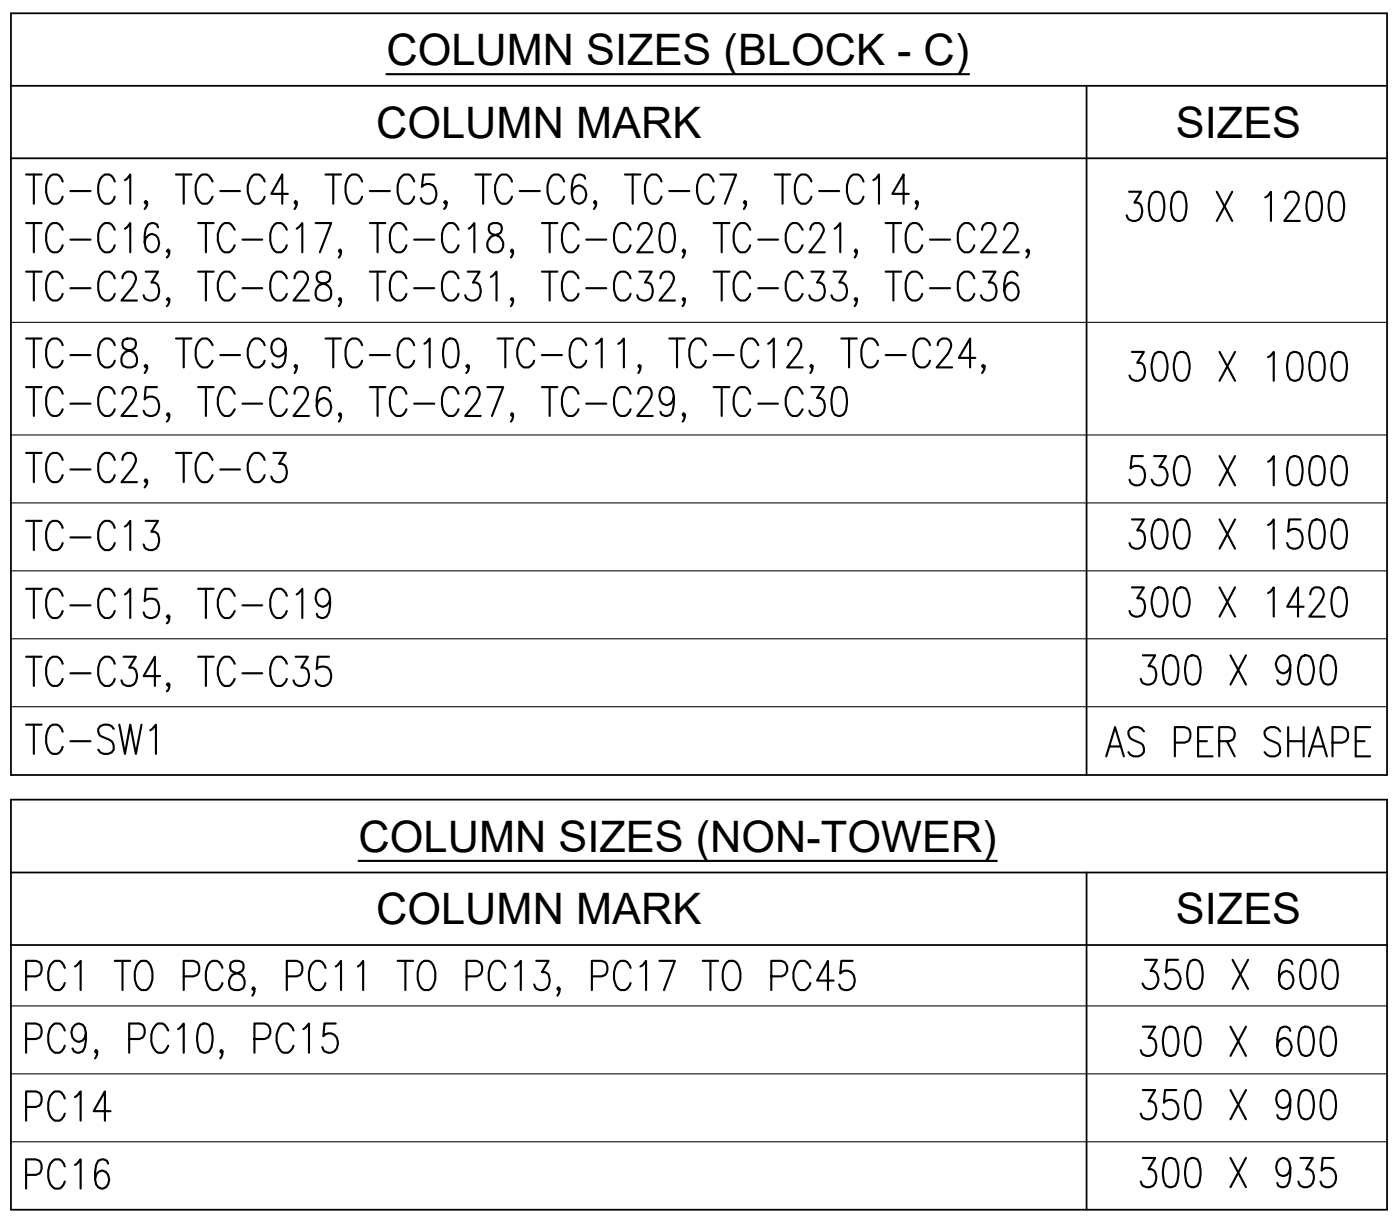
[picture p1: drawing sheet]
<svg xmlns="http://www.w3.org/2000/svg" width="168mm" height="146mm" viewBox="0 0 168 146" stroke-linecap="round" stroke-linejoin="round" font-family="sans-serif">
<defs><g id="words">
<text font-size="7.5" x="1.8" y="84.3">TC-C34, TC-C35</text>
<g font-size="7.1">
<text x="134.5" y="27.8">300 X 1200</text>
<text x="134.8" y="59.6">530 X 1000</text>
<text x="1.8" y="67.3">TC-C13</text>
<text x="134.8" y="67.3">300 X 1500</text>
<text x="134.8" y="75.4">300 X 1420</text>
<text x="135.9" y="83.6">300 X 900</text>
<text x="1.8" y="92">TC-SW1</text>
<text x="136.2" y="120.2">350 X 600</text>
<text x="135.9" y="128.4">300 X 600</text>
<text x="1.8" y="136.1">PC14</text>
<text x="135.9" y="135.8">350 X 900</text>
<text x="135.9" y="143.9">300 X 935</text>
<text x="1.8" y="144.2">PC16</text>
</g>
<g font-size="6.6">
<text x="134.8" y="46.9">300 X 1000</text>
<text x="132" y="92">AS PER SHAPE</text>
</g>
<g font-size="5.2">
<text x="46.5" y="7.8">COLUMN SIZES (BLOCK - C)</text>
<text x="45.3" y="16.5">COLUMN MARK</text>
<text x="141.5" y="16.5">SIZES</text>
<text x="43.1" y="102.4">COLUMN SIZES (NON-TOWER)</text>
<text x="45.3" y="111.2">COLUMN MARK</text>
<text x="141.5" y="111.2">SIZES</text>
</g>
</g></defs>
<!-- layer: LINE_BSE -->
<path d="M1.3 19h165.6M1.3 10.3h165.6M1.3 1.6h165.6v91.6h-165.6zM130.7 10.3v82.9M1.3 96.2h165.6v49.3h-165.6zM1.3 113.7h165.6M1.3 104.9h165.6M130.7 104.9v40.6" fill="none" stroke="#000" stroke-width=".21"/>
<!-- layer: LINE1_BSE -->
<path d="M1.3 38.8h165.6M1.3 52.3h165.6M1.3 60.5h165.6M1.3 68.7h165.6M1.3 76.8h165.6M1.3 85h165.6M1.3 129.1h165.6M1.3 121h165.6M1.3 137.3h165.6" fill="none" stroke="#000" stroke-width=".13"/>
<!-- layer: TEXT_BSE -->
<g fill="none" stroke="#000" stroke-width=".25">
<path d="M3.1 21h1.9M3.1 26.8h1.9M3.1 32.7h1.9M4.1 21v3.5M4.1 26.8v3.5M4.1 32.7v3.4M7.5 21.8a.93 .93 0 0 0-.9-.8 .93 .93 0 0 0-.9 .8 2.63 2.63 0 0 0 .4 2.5l.3 .2a.97 .97 0 0 0 1.1-.8M7.5 27.6a.94 .94 0 0 0-.9-.8 .94 .94 0 0 0-.9 .8 2.69 2.69 0 0 0 .4 2.6l.3 .1a.97 .97 0 0 0 1.1-.8M7.5 33.5a.94 .94 0 0 0-.9-.9 .94 .94 0 0 0-.9 .9 2.58 2.58 0 0 0 .4 2.5 .91 .91 0 0 0 1.4-.7M8.5 23h2.4M8.5 28.8h2.4M8.5 34.7h2.4"/>
<path d="M13.8 21.8a.93 .93 0 0 0-.9-.8 .93 .93 0 0 0-1 .8 2.2 2.2 0 0 0 .7 2.7 .97 .97 0 0 0 1.2-.8M13.8 27.6a.94 .94 0 0 0-.9-.8 .94 .94 0 0 0-1 .8 2.24 2.24 0 0 0 .7 2.7 .97 .97 0 0 0 1.2-.8M13.8 33.5a.94 .94 0 0 0-.9-.9 .94 .94 0 0 0-1 .9 2.94 2.94 0 0 0 .2 2.2 .92 .92 0 0 0 1 .5 .92 .92 0 0 0 .7-.9M14.7 33.5a.83 .83 0 0 1 .6-.8h.5a.88 .88 0 0 1 .4 1.3l-.2 .5-1.4 1.6h1.9M15 21.7l.3-.2 .4-.5v3.5M15 27.5l.3-.2 .4-.5v3.5M17.5 32.7h1.5l-.8 1.3h.4a1.31 1.31 0 0 1 .2 2 .95 .95 0 0 1-1.5-.5M17.7 24.3l-.2 .2-.1-.2 .1-.1a.63 .63 0 0 1-.1 .9M19 27.3a.72 .72 0 0 0-1.2-.3l-.3 .5-.1 .8v.9l.1 .6a.79 .79 0 0 0 .8 .5 .79 .79 0 0 0 .7-.5 1.11 1.11 0 0 0-.8-1.7l-.4 .2-.3 .3-.1 .6M20.4 30.2l-.2 .1-.1-.1 .1-.2a.69 .69 0 0 1-.1 1M20.4 36l-.2 .1-.1-.1 .1-.2a.69 .69 0 0 1-.1 1M21.2 21h1.8"/>
<path d="M22.1 21v3.5M23.8 26.8h1.9M23.8 32.7h1.9M24.8 26.8v3.5M24.8 32.7v3.4M25.6 21.8a.96 .96 0 0 0-1.5-.6 2.32 2.32 0 0 0 .2 3.3 1.03 1.03 0 0 0 1.3-.8M26.5 23h2.4M28.2 27.6a.97 .97 0 0 0-1.4-.6 2.32 2.32 0 0 0 .2 3.3 1.03 1.03 0 0 0 1.2-.8M28.2 33.5a.97 .97 0 0 0-1.4-.7 2.27 2.27 0 0 0 .2 3.3 1.05 1.05 0 0 0 1.2-.8M29.2 28.8h2.3M29.2 34.7h2.3M31.8 21.8a.96 .96 0 0 0-1.4-.6 2.32 2.32 0 0 0 .2 3.3 1.03 1.03 0 0 0 1.2-.8"/>
<path d="M34.5 27.6a.97 .97 0 0 0-1.5-.6 2.58 2.58 0 0 0 0 3.2l.3 .1a1.03 1.03 0 0 0 1.2-.8M34.5 33.5a.94 .94 0 0 0-.9-.9 .94 .94 0 0 0-1 .9 2.21 2.21 0 0 0 .7 2.6 1.05 1.05 0 0 0 1.2-.8M34.6 23.3h-2l1.4-2.3v3.5M35.4 33.5a.87 .87 0 0 1 .5-.8h.6a.88 .88 0 0 1 .4 1.3l-.3 .5-1.3 1.6h1.9M35.7 24.3l-.1 .2-.2-.2 .2-.1a.72 .72 0 0 1-.2 .9M35.7 27.5l.7-.7v3.5M38 26.8h1.8l-1.3 3.5M38.2 32.8a.79 .79 0 0 0 .3 1.2l.5 .2a1.12 1.12 0 0 1 .6 1.8 1.04 1.04 0 0 1-1.6-.5 1.12 1.12 0 0 1 .8-1.3l.5-.2a.76 .76 0 0 0 .3-1.2l-.4-.1h-.5zM39.2 21h1.8M40.1 21v3.5M41 30.2l-.1 .1-.1-.1 .1-.2a.74 .74 0 0 1-.1 1M41 36l-.1 .1-.1-.1 .1-.2a.74 .74 0 0 1-.1 1"/>
<path d="M43.6 21.8a.93 .93 0 0 0-1-.8 .93 .93 0 0 0-.9 .8 2.63 2.63 0 0 0 .4 2.5l.3 .2a.97 .97 0 0 0 1.2-.8M44.5 23h2.4M44.5 26.8h1.9M44.5 32.7h1.9M45.4 26.8v3.5M45.4 32.7v3.4M48.9 27.6a.94 .94 0 0 0-.9-.8 .94 .94 0 0 0-1 .8 2.24 2.24 0 0 0 .7 2.7 .97 .97 0 0 0 1.2-.8M48.9 33.5a.94 .94 0 0 0-.9-.9 .94 .94 0 0 0-1 .9 2.94 2.94 0 0 0 .2 2.2 .92 .92 0 0 0 1 .5 .92 .92 0 0 0 .7-.9M49.8 21.8a.91 .91 0 0 0-1.4-.6 2.43 2.43 0 0 0 0 3.1l.2 .2a.97 .97 0 0 0 1.2-.8M49.8 28.8h2.4M49.8 34.7h2.4M52.2 21h-1.3l-.1 1.5a1.02 1.02 0 0 1 1.3-.2 1.02 1.02 0 0 1 .4 1.2 .95 .95 0 0 1-.8 1 .95 .95 0 0 1-1.1-.7"/>
<path d="M53.7 24.3l-.1 .2-.2-.2 .2-.1a.68 .68 0 0 1-.2 .9M55.2 27.6a.92 .92 0 0 0-1.5-.6 2.43 2.43 0 0 0 0 3.2l.3 .1a.97 .97 0 0 0 1.2-.8M55.2 33.5a.92 .92 0 0 0-1.5-.7 2.28 2.28 0 0 0-.4 2.5 .94 .94 0 0 0 .9 .9 .94 .94 0 0 0 1-.9M56.3 32.7h1.4l-.8 1.3h.4a1.24 1.24 0 0 1-.2 2.1 .89 .89 0 0 1-1.1-.6M56.4 27.5l.7-.7v3.5M57.2 21h1.9M58.1 21v3.5M58.9 27a.79 .79 0 0 0 .3 1.1l.5 .2a1.06 1.06 0 0 1 .9 1 1.06 1.06 0 0 1-.7 1h-.6a.97 .97 0 0 1-.5-1.5l.3-.3 .9-.4a.71 .71 0 0 0 .4-.7 .71 .71 0 0 0-.5-.6h-.6zM59.1 33.3l.6-.6v3.4M61.6 21.8a.96 .96 0 0 0-1.5-.6 2.32 2.32 0 0 0 .3 3.3 1.03 1.03 0 0 0 1.2-.8M61.7 30.2l-.1 .1-.1-.1 .1-.2a.74 .74 0 0 1-.1 1M61.7 36l-.1 .1-.1-.1 .1-.2a.74 .74 0 0 1-.1 1"/>
<path d="M62.5 23h2.4M65.2 26.8h1.9M65.2 32.7h1.9M66.1 26.8v3.5M66.1 32.7v3.4M67.9 21.8a.93 .93 0 0 0-1-.8 .93 .93 0 0 0-.9 .8 2.63 2.63 0 0 0 .4 2.5l.3 .2a1.02 1.02 0 0 0 1.2-.8M69.6 27.6a.97 .97 0 0 0-1.5-.6 2.58 2.58 0 0 0 0 3.2l.3 .1a1.03 1.03 0 0 0 1.2-.8M69.6 33.5a.94 .94 0 0 0-.9-.9 .94 .94 0 0 0-1 .9 2.21 2.21 0 0 0 .7 2.6 1.05 1.05 0 0 0 1.2-.8M70.4 21.5l-.1-.3-.4-.2h-.3l-.4 .2a4 4 0 0 0-.3 2.8l.3 .3a.92 .92 0 0 0 1 0 .92 .92 0 0 0 .3-1 .97 .97 0 0 0-.9-1l-.4 .2-.3 .3-.1 .5M70.5 28.8h2.4M70.5 34.7h2.4M71.7 24.3l-.1 .2-.1-.2 .1-.1a.72 .72 0 0 1-.1 .9"/>
<path d="M75.2 21h1.9M75.9 27.6a.94 .94 0 0 0-1-.8 .94 .94 0 0 0-.9 .8 2.69 2.69 0 0 0 .4 2.6l.3 .1a.97 .97 0 0 0 1.2-.8M75.9 33.5a.94 .94 0 0 0-1-.9 .94 .94 0 0 0-.9 .9 2.58 2.58 0 0 0 .4 2.5 .91 .91 0 0 0 1.5-.7M76.1 21v3.5M76.8 27.6a.83 .83 0 0 1 .6-.8h.5a.88 .88 0 0 1 .4 1.3l-.3 .5-1.3 1.7h1.8M76.9 32.7h1.5l-.8 1.3h.4a.96 .96 0 0 1 .5 1.2 .96 .96 0 0 1-.8 .9 .96 .96 0 0 1-1-.6M79.5 33.5a.83 .83 0 0 1 .5-.8h.5a.88 .88 0 0 1 .4 1.3l-.2 .5-1.4 1.6h1.9M79.6 21.8a.91 .91 0 0 0-1.4-.6 2.43 2.43 0 0 0 0 3.1l.2 .2a.97 .97 0 0 0 1.2-.8M79.7 27l.4-.2h.3l.4 .2a3.4 3.4 0 0 1 0 3.2l-.4 .1h-.3l-.4-.1a3.4 3.4 0 0 1 0-3.2zM80.5 23h2.4M82.4 30.2l-.1 .1-.2-.1 .2-.2a.74 .74 0 0 1-.2 1M82.4 36l-.1 .1-.2-.1 .2-.2a.74 .74 0 0 1-.2 1"/>
<path d="M85.9 21.8a.91 .91 0 0 0-1.5-.6 2.43 2.43 0 0 0 0 3.1l.3 .2a.97 .97 0 0 0 1.2-.8M85.9 26.8h1.9M85.9 32.7h1.9M86.7 21h1.9l-1.4 3.5M86.8 26.8v3.5M86.8 32.7v3.4M89.8 24.3l-.2 .2-.1-.2 .1-.1a.72 .72 0 0 1-.1 .9M90.3 27.6a.92 .92 0 0 0-1.5-.6 2.32 2.32 0 0 0 .3 3.3 .97 .97 0 0 0 1.2-.8M90.3 33.5a.92 .92 0 0 0-1.5-.7 2.27 2.27 0 0 0 .3 3.3 .98 .98 0 0 0 1.2-.8M91.2 28.8h2.4M91.2 34.7h2.4M93.2 21h1.9"/>
<path d="M94.2 21v3.5M96.6 27.6a.97 .97 0 0 0-1.5-.6 2.32 2.32 0 0 0 .2 3.3 1.03 1.03 0 0 0 1.3-.8M96.6 33.5a.97 .97 0 0 0-1.5-.7 2.27 2.27 0 0 0 .2 3.3 1.05 1.05 0 0 0 1.3-.8M97.5 27.6a.87 .87 0 0 1 .5-.8h.6a.91 .91 0 0 1 .3 1.3l-.2 .5-1.3 1.7h1.8M97.6 21.8a.96 .96 0 0 0-1.5-.6 2.58 2.58 0 0 0 0 3.1l.3 .2a1.03 1.03 0 0 0 1.2-.8M97.6 32.7h1.5l-.8 1.3h.4a.96 .96 0 0 1 .5 1.2 .96 .96 0 0 1-.7 .9 .96 .96 0 0 1-1.1-.6M98.6 23h2.4M100.3 32.7h1.5l-.8 1.3h.4a.96 .96 0 0 1 .5 1.2 .96 .96 0 0 1-.8 .9 .96 .96 0 0 1-1.1-.6M100.4 27.5l.7-.7v3.5M103.1 30.2l-.1 .1-.2-.1 .2-.2a.74 .74 0 0 1-.2 1M103.1 36l-.1 .1-.2-.1 .2-.2a.74 .74 0 0 1-.2 1M103.9 21.8a.93 .93 0 0 0-.9-.8 .93 .93 0 0 0-1 .8 2.63 2.63 0 0 0 .4 2.5l.3 .2a.97 .97 0 0 0 1.2-.8"/>
<path d="M105.1 21.7l.3-.2 .4-.5v3.5M106.6 26.8h1.8M106.6 32.7h1.8M107.5 26.8v3.5M107.5 32.7v3.4M109.4 23.3h-2l1.3-2.3v3.5M110.4 24.3l-.1 .2-.1-.2 .1-.1a.72 .72 0 0 1-.1 .9M111 27.6a.94 .94 0 0 0-1-.8 .94 .94 0 0 0-.9 .8 2.69 2.69 0 0 0 .4 2.6l.3 .1a.97 .97 0 0 0 1.2-.8M111 33.5a.94 .94 0 0 0-1-.9 .94 .94 0 0 0-.9 .9 2.58 2.58 0 0 0 .4 2.5 .91 .91 0 0 0 1.5-.7M111.9 28.8h2.4M111.9 34.7h2.4M117.2 27.6a.94 .94 0 0 0-.9-.8 .94 .94 0 0 0-.9 .8 2.24 2.24 0 0 0 .6 2.7 .97 .97 0 0 0 1.2-.8"/>
<path d="M117.2 33.5a.94 .94 0 0 0-.9-.9 .94 .94 0 0 0-.9 .9 2.94 2.94 0 0 0 .1 2.2 .92 .92 0 0 0 1 .5 .92 .92 0 0 0 .7-.9M118.2 27.6a.83 .83 0 0 1 .5-.8h.6a.91 .91 0 0 1 .3 1.3l-.2 .5-1.4 1.7h1.9M118.3 32.7h1.5l-.8 1.3h.4a1.31 1.31 0 0 1 .1 2 .95 .95 0 0 1-1.5-.5M120.8 27.6a1.03 1.03 0 0 1 .6-.8h.5a.91 .91 0 0 1 .4 1.3l-.2 .5-1.4 1.7h1.9M122.4 33.1a.73 .73 0 0 0-1.2-.3 3.5 3.5 0 0 0-.2 2.9l.2 .3 .4 .1a1.06 1.06 0 0 0 .8-1.6l-.2-.3-.4-.2a.97 .97 0 0 0-1 1M123.8 30.2l-.1 .1-.2-.1 .2-.2a.69 .69 0 0 1-.2 1M3.1 40.7h1.9M3.1 46.6h1.9M3.1 54.5h1.9M4.1 40.7v3.5M4.1 46.6v3.4M4.1 54.5v3.5"/>
<path d="M7.5 41.5a.94 .94 0 0 0-.9-.8 .94 .94 0 0 0-.9 .8 2.58 2.58 0 0 0 .4 2.5 .91 .91 0 0 0 1.4-.6M7.5 47.4a.94 .94 0 0 0-.9-.9 .94 .94 0 0 0-.9 .9 2.58 2.58 0 0 0 .4 2.5l.3 .1a.98 .98 0 0 0 1.1-.8M7.5 55.3a.93 .93 0 0 0-.9-.9 .93 .93 0 0 0-.9 .9 2.63 2.63 0 0 0 .4 2.5l.3 .2a.97 .97 0 0 0 1.1-.9M8.5 42.7h2.4M8.5 48.5h2.4M8.5 56.5h2.4M13.8 41.5a.94 .94 0 0 0-.9-.8 .94 .94 0 0 0-1 .8 2.94 2.94 0 0 0 .2 2.2 .92 .92 0 0 0 1 .5 .92 .92 0 0 0 .7-.8M13.8 47.4a.94 .94 0 0 0-.9-.9 .94 .94 0 0 0-1 .9 2.14 2.14 0 0 0 .7 2.6 .98 .98 0 0 0 1.2-.8M13.8 55.3a.93 .93 0 0 0-.9-.9 .93 .93 0 0 0-1 .9 2.2 2.2 0 0 0 .7 2.7 .97 .97 0 0 0 1.2-.9M14.7 47.4a.74 .74 0 0 1 .6-.8h.5a.84 .84 0 0 1 .4 1.3l-.2 .5-1.4 1.6h1.9M14.7 55.3a.83 .83 0 0 1 .6-.8h.5a.88 .88 0 0 1 .4 1.3l-.2 .5-1.4 1.7h1.9M14.9 40.9a.76 .76 0 0 0 .3 1.1l.5 .2a1.12 1.12 0 0 1 .5 1.8 1.04 1.04 0 0 1-1.6-.4 1.12 1.12 0 0 1 .8-1.4l.6-.2a.79 .79 0 0 0 .2-1.1l-.4-.2h-.5z"/>
<path d="M17.7 44l-.2 .2-.1-.2 .1-.1 .2 .1v.4l-.3 .5M17.7 57.8l-.2 .2-.1-.2 .1-.2a.63 .63 0 0 1-.1 1M18.9 46.6h-1.4l-.1 1.4a1.02 1.02 0 0 1 1.3-.2 1.02 1.02 0 0 1 .4 1.3 .96 .96 0 0 1-.7 .9 .96 .96 0 0 1-1.1-.6M20.4 49.9l-.2 .1-.1-.1 .1-.2a.74 .74 0 0 1-.1 1M21.2 40.7h1.8M21.2 54.5h1.8M22.1 40.7v3.5M22.1 54.5v3.5M23.8 46.6h1.9M24.8 46.6v3.4M25.6 41.5a.97 .97 0 0 0-1.5-.6 2.27 2.27 0 0 0 .2 3.3 1.05 1.05 0 0 0 1.3-.8M25.6 55.3a.96 .96 0 0 0-1.5-.7 2.32 2.32 0 0 0 .2 3.4 1.03 1.03 0 0 0 1.3-.9"/>
<path d="M26.5 42.7h2.4M26.5 56.5h2.4M28.2 47.4a.96 .96 0 0 0-1.4-.7 2.31 2.31 0 0 0 .2 3.3 1.05 1.05 0 0 0 1.2-.8M29.2 48.5h2.3M31.8 41.5a.94 .94 0 0 0-.9-.8 .94 .94 0 0 0-.9 .8 2.21 2.21 0 0 0 .6 2.7 1.05 1.05 0 0 0 1.2-.8M31.8 55.3a.96 .96 0 0 0-1.4-.7 2.32 2.32 0 0 0 .2 3.4 1.03 1.03 0 0 0 1.2-.9M32.9 54.5h1.5l-.8 1.3h.4a.96 .96 0 0 1 .5 1.2 .98 .98 0 0 1-.6 .9 .98 .98 0 0 1-1.1-.3l-.2-.3M34.4 41.9a.97 .97 0 0 1-.9 1 1.13 1.13 0 0 1-.9-1.1 1.13 1.13 0 0 1 .9-1.1l.5 .2 .3 .3 .1 .7v.8l-.1 .9-.3 .4a.73 .73 0 0 1-1.2-.3M34.5 47.4a.94 .94 0 0 0-.9-.9 .94 .94 0 0 0-1 .9 2.21 2.21 0 0 0 .7 2.6 1.05 1.05 0 0 0 1.2-.8M35.4 47.4a.77 .77 0 0 1 .5-.8h.6a.84 .84 0 0 1 .4 1.3l-.3 .5-1.3 1.6h1.9M35.7 44l-.1 .2-.2-.2 .2-.1a.74 .74 0 0 1-.2 1M39.2 40.7h1.8"/>
<path d="M39.7 47l-.1-.3-.4-.1-.7 .1a4 4 0 0 0-.3 2.8l.3 .4a.91 .91 0 0 0 1-.1 .91 .91 0 0 0 .3-.9 .97 .97 0 0 0-.9-1l-.4 .1-.3 .4-.1 .5M40.1 40.7v3.5M41 49.9l-.1 .1-.1-.1 .1-.2a.79 .79 0 0 1-.1 1M43.6 41.5a.94 .94 0 0 0-1-.8 .94 .94 0 0 0-.9 .8 2.58 2.58 0 0 0 .4 2.5 .91 .91 0 0 0 1.5-.6M44.5 42.7h2.4M44.5 46.6h1.9M45.4 46.6v3.4M48.9 47.4a.94 .94 0 0 0-.9-.9 .94 .94 0 0 0-1 .9 2.14 2.14 0 0 0 .7 2.6 .98 .98 0 0 0 1.2-.8M49.8 41.5a.92 .92 0 0 0-1.4-.6 2.28 2.28 0 0 0-.4 2.5 .94 .94 0 0 0 .9 .8 .94 .94 0 0 0 .9-.8M49.8 48.5h2.4M51.1 41.3l.6-.6v3.5M53.7 40.9l.4-.2h.3l.4 .2a3.3 3.3 0 0 1 0 3.1l-.4 .2h-.3l-.4-.2-.3-.4-.1-1.4 .1-.9z"/>
<path d="M55.2 47.4l-.4-.7-.3-.1a.97 .97 0 0 0-1.2 .8 2.14 2.14 0 0 0 .7 2.6 .98 .98 0 0 0 1.2-.8M56.1 47.4a.88 .88 0 0 1 .5-.8h.6a.87 .87 0 0 1 .4 1.3l-.3 .5-1.3 1.6h1.8M56.4 44l-.1 .2-.2-.2 .2-.1a.69 .69 0 0 1-.2 1M58.6 46.6h1.9l-1.3 3.4M59.9 40.7h1.8M60.8 40.7v3.5M61.7 49.9l-.1 .1-.1-.1 .1-.2a.79 .79 0 0 1-.1 1M64.3 41.5a.94 .94 0 0 0-1-.8 .94 .94 0 0 0-.9 .8 2.21 2.21 0 0 0 .6 2.7 1.05 1.05 0 0 0 1.3-.8M65.2 42.7h2.4M65.2 46.6h1.9M66.1 46.6v3.4M69.6 47.4a.94 .94 0 0 0-.9-.9 .94 .94 0 0 0-1 .9 2.21 2.21 0 0 0 .7 2.6 1.05 1.05 0 0 0 1.2-.8"/>
<path d="M70.5 41.5a.94 .94 0 0 0-.9-.8 .94 .94 0 0 0-.9 .8 2.58 2.58 0 0 0 .4 2.5 .91 .91 0 0 0 1.4-.6M70.5 48.5h2.4M71.7 41.3l.3-.1 .4-.5v3.5M74.4 41.3l.3-.1 .4-.5v3.5M75.9 47.4a.94 .94 0 0 0-1-.9 .94 .94 0 0 0-.9 .9 2.58 2.58 0 0 0 .4 2.5l.3 .1a.98 .98 0 0 0 1.2-.8M76.8 47.4a.74 .74 0 0 1 .6-.8h.5a.84 .84 0 0 1 .4 1.3l-.3 .5-1.3 1.6h1.8M77.1 44l-.2 .2-.1-.2 .1-.1a.74 .74 0 0 1-.1 1M80.5 40.7h1.9M81.1 47.7a.92 .92 0 0 1-1 1 1.14 1.14 0 0 1-.6-1.7 .82 .82 0 0 1 .7-.4 .82 .82 0 0 1 .7 .4 4 4 0 0 1-.2 2.9l-.4 .1h-.3l-.4-.1-.1-.4M81.5 40.7v3.5M82.4 49.9l-.1 .1-.2-.1 .2-.2a.79 .79 0 0 1-.2 1M84.9 41.5a.92 .92 0 0 0-1.4-.6 2.28 2.28 0 0 0-.4 2.5 .94 .94 0 0 0 .9 .8 .94 .94 0 0 0 .9-.8"/>
<path d="M85.9 42.7h2.4M85.9 46.6h1.9M86.8 46.6v3.4M90.3 47.4l-.4-.7-.3-.1a.97 .97 0 0 0-1.2 .8 2.14 2.14 0 0 0 .7 2.6 .98 .98 0 0 0 1.2-.8M91.2 41.5a.97 .97 0 0 0-1.4-.6 2.27 2.27 0 0 0 .2 3.3 1.05 1.05 0 0 0 1.2-.8M91.2 48.5h2.4M92.4 41.3l.7-.6v3.5M94.8 41.5a.87 .87 0 0 1 .5-.8h.6a.91 .91 0 0 1 .4 1.3l-.3 .5-1.3 1.7h1.9M96.6 47.4a.96 .96 0 0 0-1.5-.7 2.31 2.31 0 0 0 .2 3.3 1.05 1.05 0 0 0 1.3-.8M97.6 46.6h1.5l-.8 1.3h.4a.96 .96 0 0 1 .5 1.2 .96 .96 0 0 1-.7 .9 .96 .96 0 0 1-1.1-.6M97.8 44l-.2 .2-.1-.2 .1-.1a.74 .74 0 0 1-.1 1M100.4 46.7l.4-.1 .7 .1 .3 .5 .1 .8-.1 1.4-.3 .5-.4 .1h-.3l-.4-.1a3.4 3.4 0 0 1 0-3.2z"/>
<path d="M101.2 40.7h1.9M102.2 40.7v3.5M105.6 41.5a.94 .94 0 0 0-.9-.8 .94 .94 0 0 0-.9 .8 2.58 2.58 0 0 0 .3 2.5 .91 .91 0 0 0 1.5-.6M106.6 42.7h2.4M111.9 41.5a.94 .94 0 0 0-.9-.8 .94 .94 0 0 0-1 .8 2.58 2.58 0 0 0 .4 2.5 .91 .91 0 0 0 1.5-.6M112.8 41.5a.83 .83 0 0 1 .6-.8h.5a.88 .88 0 0 1 .4 1.3l-.2 .5-1.4 1.7h1.9M117.4 43h-2l1.3-2.3v3.5M118.5 44l-.2 .2-.1-.2 .1-.1 .2 .1v.4l-.3 .5M3.1 70.8h1.9M4.1 70.8v3.5M7.5 71.7a.93 .93 0 0 0-.9-.9 .93 .93 0 0 0-.9 .9 2.63 2.63 0 0 0 .4 2.5l.3 .1a.97 .97 0 0 0 1.1-.8M8.5 72.8h2.4"/>
<path d="M13.8 71.7a.93 .93 0 0 0-.9-.9 .93 .93 0 0 0-1 .9 2.2 2.2 0 0 0 .7 2.6 .97 .97 0 0 0 1.2-.8M15 71.5l.3-.2 .4-.5v3.5M18.9 70.8h-1.4l-.1 1.5a1.04 1.04 0 0 1 1.3-.2 1.04 1.04 0 0 1 .4 1.2 .98 .98 0 0 1-.6 1 .98 .98 0 0 1-1.1-.3l-.1-.4M20.4 74.2l-.2 .1-.1-.1 .1-.2a.68 .68 0 0 1-.1 1M23.8 70.8h1.9M24.8 70.8v3.5M28.2 71.7a.96 .96 0 0 0-1.4-.7 2.32 2.32 0 0 0 .2 3.3 1.03 1.03 0 0 0 1.2-.8M29.2 72.8h2.3M34.5 71.7a.96 .96 0 0 0-1.5-.7 2.58 2.58 0 0 0 0 3.2l.3 .1a1.03 1.03 0 0 0 1.2-.8M35.7 71.5l.7-.7v3.5M39.7 72a.89 .89 0 0 1-1.3 .8 1.18 1.18 0 0 1 .4-2l.5 .2 .3 .3 .1 .7v.8l-.1 .8-.3 .6-.4 .1h-.2l-.5-.1-.1-.4M3.1 117.4h1.2a.95 .95 0 0 0 .6-1.5l-.2-.2-.4-.1h-1.2v3.5"/>
<path d="M7.8 116.4a.91 .91 0 0 0-1.4-.7 2.45 2.45 0 0 0 0 3.2l.2 .2a.97 .97 0 0 0 1.2-.9M9 116.2l.7-.6v3.5M13.8 115.6h1.9M14.7 115.6v3.5M16.8 115.7l.2-.1a.97 .97 0 0 1 1.2 .8 2.28 2.28 0 0 1-.6 2.7 1.03 1.03 0 0 1-1.3-.9 2.5 2.5 0 0 1 .5-2.5zM22.1 117.4h1.2a.95 .95 0 0 0 .5-1.5l-.1-.2-.4-.1h-1.2v3.5M26.8 116.4a.93 .93 0 0 0-1-.9 .93 .93 0 0 0-.9 .9 2.58 2.58 0 0 0 .4 2.5l.3 .2a.97 .97 0 0 0 1.2-.9M27.8 115.7a.79 .79 0 0 0 .3 1.2l.5 .2a1.12 1.12 0 0 1 .6 1.8 1.12 1.12 0 0 1-1.5-.2 1.12 1.12 0 0 1 .7-1.6l.5-.2a.79 .79 0 0 0 .3-1.2l-.4-.1h-.6zM30.6 118.9l-.1 .2-.1-.2 .1-.2a.79 .79 0 0 1-.1 1.1M34.5 117.4h1.2a.95 .95 0 0 0 .5-1.5l-.1-.2-.4-.1h-1.2v3.5M39.2 116.4a.93 .93 0 0 0-1-.9 .93 .93 0 0 0-.9 .9 2.2 2.2 0 0 0 .7 2.7 .97 .97 0 0 0 1.2-.9M40.4 116.2l.2-.1 .4-.5v3.5"/>
<path d="M43.1 116.2l.2-.1 .4-.5v3.5M47.8 115.6h1.9M48.8 115.6v3.5M50.8 115.7l.3-.1a.97 .97 0 0 1 1.1 .8 2.58 2.58 0 0 1-.3 2.5l-.3 .2a.97 .97 0 0 1-1.2-.9 2.63 2.63 0 0 1 .4-2.5zM56.1 117.4h1.2a.97 .97 0 0 0 .7-.9 .97 .97 0 0 0-.7-.9h-1.2v3.5M60.8 116.4a.93 .93 0 0 0-.9-.9 .93 .93 0 0 0-1 .9 2.58 2.58 0 0 0 .4 2.5l.3 .2a1.02 1.02 0 0 0 1.2-.9M62 116.2l.3-.1 .4-.5v3.5M64.5 115.6h1.5l-.8 1.3h.4a.94 .94 0 0 1 .5 1.2 .98 .98 0 0 1-.6 .9 .98 .98 0 0 1-1.1-.3l-.1-.3M67.3 118.9l-.1 .2-.1-.2 .1-.2a.79 .79 0 0 1-.1 1.1M71.2 117.4h1.2a.95 .95 0 0 0 .5-1.5l-.1-.2-.4-.1h-1.2v3.5M75.9 116.4a.93 .93 0 0 0-1-.9 .93 .93 0 0 0-.9 .9 2.58 2.58 0 0 0 .4 2.5l.3 .2a.97 .97 0 0 0 1.2-.9M77.1 116.2l.3-.1 .3-.5v3.5"/>
<path d="M79.3 115.6h1.9l-1.3 3.5M84.5 115.6h1.9M85.5 115.6v3.5M87.5 115.7l.3-.1a.97 .97 0 0 1 1.1 .8 2.58 2.58 0 0 1-.3 2.5l-.3 .2a.97 .97 0 0 1-1.2-.9 2.63 2.63 0 0 1 .4-2.5zM92.8 117.4h1.2a.97 .97 0 0 0 .7-.9 .97 .97 0 0 0-.7-.9h-1.2v3.5M97.5 116.4a.96 .96 0 0 0-1.5-.7 2.31 2.31 0 0 0 .3 3.4 1.03 1.03 0 0 0 1.2-.9M100.3 117.9h-2l1.3-2.3v3.5M102.6 115.6h-1.4l-.1 1.5a1.02 1.02 0 0 1 1.3-.2 1.02 1.02 0 0 1 .4 1.2 .98 .98 0 0 1-.6 .9 .98 .98 0 0 1-1.1-.3l-.1-.3M3.1 125h1.2a.95 .95 0 0 0 .6-1.6l-.2-.1-.4-.2h-1.2v3.5M7.8 123.9a.91 .91 0 0 0-1.4-.6 2.45 2.45 0 0 0 0 3.1l.2 .2a.97 .97 0 0 0 1.2-.8M10.3 124.3a.92 .92 0 0 1-.9 1 1.13 1.13 0 0 1-.8-1.2 1.13 1.13 0 0 1 .9-1l.5 .2 .2 .3a4 4 0 0 1-.2 2.8l-.5 .2h-.2l-.4-.2-.2-.3M11.7 126.4l-.1 .2-.2-.2 .2-.1a.79 .79 0 0 1-.2 1"/>
<path d="M15.5 125h1.3a.98 .98 0 0 0 .6-1 .98 .98 0 0 0-.6-.9h-1.3v3.5M20.2 123.9a.96 .96 0 0 0-1.4-.6 2.31 2.31 0 0 0 .2 3.3 1.03 1.03 0 0 0 1.2-.8M21.4 123.8l.7-.7v3.5M24.1 123.3l.4-.2h.3l.4 .2 .2 .5a3.4 3.4 0 0 1-.2 2.6l-.4 .2h-.3l-.4-.2a3.4 3.4 0 0 1 0-3.1zM26.8 126.4l-.2 .2-.1-.2 .1-.1a.79 .79 0 0 1-.1 1M30.6 125h1.2a.97 .97 0 0 0 .8-1 .97 .97 0 0 0-.8-.9h-1.2v3.5M35.3 123.9a.96 .96 0 0 0-1.5-.6 2.31 2.31 0 0 0 .3 3.3 1.03 1.03 0 0 0 1.2-.8M36.5 123.8l.7-.7v3.5M40.4 123.1h-1.4l-.1 1.5a1.02 1.02 0 0 1 1.3-.2 1.02 1.02 0 0 1 .4 1.2 .98 .98 0 0 1-.6 1 .98 .98 0 0 1-1.1-.3l-.1-.4"/>
</g>
<!-- layer: TITLE TEXT_BSE -->
<path d="M46.5 8.9h70.1M43.1 103.5h76.8" fill="none" stroke="#000" stroke-width=".25"/>
<use href="#words"/>
</svg>
